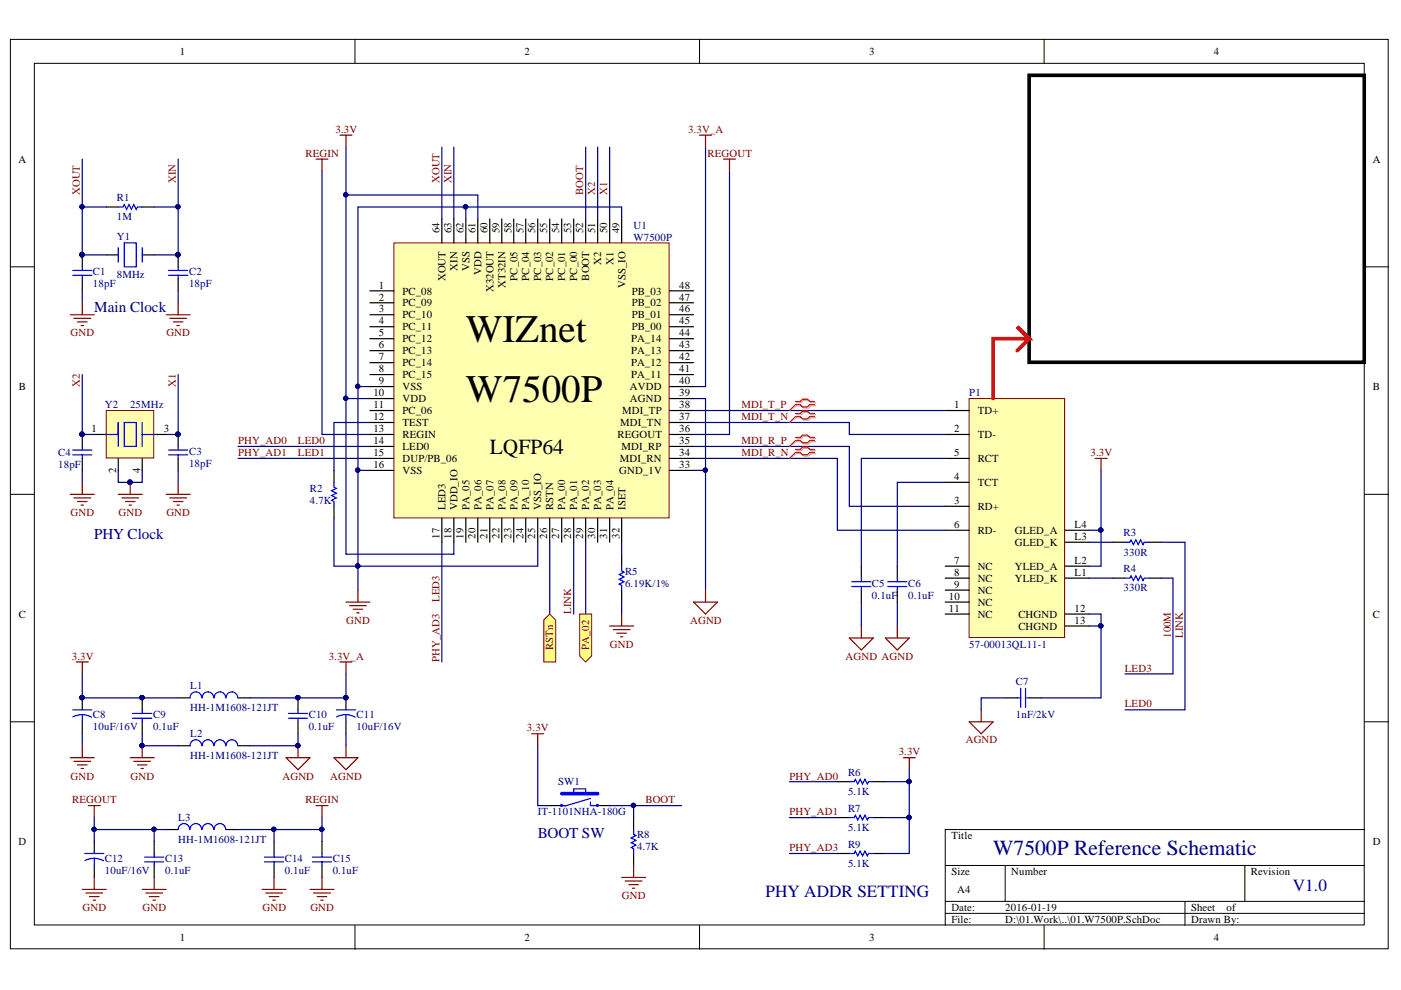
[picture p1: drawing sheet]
<svg xmlns="http://www.w3.org/2000/svg" width="297mm" height="210mm" viewBox="0 0 297 210" stroke-linecap="round" stroke-linejoin="round" font-family="sans-serif">
<defs><g id="words">
<g font-size="8.3">
<text x="98.8" y="72.6">WIZnet</text>
<text x="98.8" y="85.3">W7500P</text>
</g>
<text font-size="4.6" x="103.9" y="96.2">LQFP64</text>
<text font-size="4.6" fill="#000080" x="210.6" y="181.2">W7500P Reference Schematic</text>
<g font-size="3.6" fill="#000080">
<text x="162.3" y="190.3">PHY ADDR SETTING</text>
<text x="274.1" y="189">V1.0</text>
</g>
<g font-size="3.2" fill="#000080">
<text x="20" y="66.1">Main Clock</text>
<text x="20" y="114.2">PHY Clock</text>
<text x="114" y="177.7">BOOT SW</text>
</g>
<g font-size="2.3">
<text x="38.1" y="11.7">1</text>
<text x="111.2" y="11.7">2</text>
<text x="184.3" y="11.7">3</text>
<text x="257.4" y="11.7">4</text>
<text x="3.9" y="34.5">A</text>
<text x="291.1" y="34.5">A</text>
<text x="93.2" y="49.4" transform="rotate(-90 93.2 49.4)">64</text>
<text x="95.7" y="49.4" transform="rotate(-90 95.7 49.4)">63</text>
<text x="98.3" y="49.4" transform="rotate(-90 98.3 49.4)">62</text>
<text x="100.8" y="49.4" transform="rotate(-90 100.8 49.4)">61</text>
<text x="103.3" y="49.4" transform="rotate(-90 103.3 49.4)">60</text>
<text x="105.9" y="49.4" transform="rotate(-90 105.9 49.4)">59</text>
<text x="108.4" y="49.4" transform="rotate(-90 108.4 49.4)">58</text>
<text x="111" y="49.4" transform="rotate(-90 111 49.4)">57</text>
<text x="113.5" y="49.4" transform="rotate(-90 113.5 49.4)">56</text>
<text x="116" y="49.4" transform="rotate(-90 116 49.4)">55</text>
<text x="118.6" y="49.4" transform="rotate(-90 118.6 49.4)">54</text>
<text x="121.1" y="49.4" transform="rotate(-90 121.1 49.4)">53</text>
<text x="123.6" y="49.4" transform="rotate(-90 123.6 49.4)">52</text>
<text x="126.2" y="49.4" transform="rotate(-90 126.2 49.4)">51</text>
<text x="128.7" y="49.4" transform="rotate(-90 128.7 49.4)">50</text>
<text x="131.3" y="49.4" transform="rotate(-90 131.3 49.4)">49</text>
<text x="94.5" y="59.7" transform="rotate(-90 94.5 59.7)">XOUT</text>
<text x="97" y="57.4" transform="rotate(-90 97 57.4)">XIN</text>
<text x="99.5" y="57.5" transform="rotate(-90 99.5 57.5)">VSS</text>
<text x="102.1" y="58.2" transform="rotate(-90 102.1 58.2)">VDD</text>
<text x="109.7" y="59.5" transform="rotate(-90 109.7 59.5)">PC_05</text>
<text x="112.2" y="59.5" transform="rotate(-90 112.2 59.5)">PC_04</text>
<text x="114.8" y="59.5" transform="rotate(-90 114.8 59.5)">PC_03</text>
<text x="117.3" y="59.5" transform="rotate(-90 117.3 59.5)">PC_02</text>
<text x="119.8" y="59.5" transform="rotate(-90 119.8 59.5)">PC_01</text>
<text x="122.4" y="59.5" transform="rotate(-90 122.4 59.5)">PC_00</text>
<text x="124.9" y="59.5" transform="rotate(-90 124.9 59.5)">BOOT</text>
<text x="127.4" y="56.1" transform="rotate(-90 127.4 56.1)">X2</text>
<text x="130.1" y="56.1" transform="rotate(-90 130.1 56.1)">X1</text>
<text x="80.3" y="61.2">1</text>
<text x="80.3" y="63.7">2</text>
<text x="85.3" y="62.4">PC_08</text>
<text x="85.3" y="65">PC_09</text>
<text x="104.6" y="61.9" transform="rotate(-90 104.6 61.9)">X32OUT</text>
<text x="107.2" y="61" transform="rotate(-90 107.2 61)">XT32IN</text>
<text x="132.6" y="61" transform="rotate(-90 132.6 61)">VSS_IO</text>
<text x="134" y="65">PB_02</text>
<text x="134" y="62.4">PB_03</text>
<text x="144" y="63.7">47</text>
<text x="144" y="61.2">48</text>
<text x="80.3" y="66.2">3</text>
<text x="80.3" y="68.8">4</text>
<text x="80.3" y="71.3">5</text>
<text x="85.3" y="67.5">PC_10</text>
<text x="85.3" y="70.1">PC_11</text>
<text x="134" y="70.1">PB_00</text>
<text x="134" y="67.5">PB_01</text>
<text x="144" y="71.3">44</text>
<text x="144" y="68.8">45</text>
<text x="144" y="66.2">46</text>
<text x="80.3" y="73.9">6</text>
<text x="80.3" y="76.4">7</text>
<text x="85.3" y="72.6">PC_12</text>
<text x="85.3" y="75.1">PC_13</text>
<text x="85.3" y="77.7">PC_14</text>
<text x="133.8" y="77.7">PA_12</text>
<text x="133.8" y="75.1">PA_13</text>
<text x="133.8" y="72.6">PA_14</text>
<text x="144" y="76.4">42</text>
<text x="144" y="73.9">43</text>
<text x="4" y="82.7">B</text>
<text x="79.2" y="84">10</text>
<text x="80.3" y="78.9">8</text>
<text x="80.3" y="81.5">9</text>
<text x="85.3" y="80.2">PC_15</text>
<text x="85.3" y="82.7">VSS</text>
<text x="133.5" y="82.7">AVDD</text>
<text x="133.8" y="80.2">PA_11</text>
<text x="144" y="84">39</text>
<text x="144" y="81.5">40</text>
<text x="144" y="78.9">41</text>
<text x="291.1" y="82.7">B</text>
<text x="79.2" y="86.5">11</text>
<text x="79.2" y="89.1">12</text>
<text x="85.3" y="85.3">VDD</text>
<text x="85.3" y="87.8">PC_06</text>
<text x="131.9" y="87.8">MDI_TP</text>
<text x="133.5" y="85.3">AGND</text>
<text x="144" y="89.1">37</text>
<text x="144" y="86.5">38</text>
<text x="202.3" y="86.5">1</text>
<text x="207.3" y="87.8">TD+</text>
<text x="19.4" y="91.6">1</text>
<text x="34.8" y="91.6">3</text>
<text x="79.2" y="91.6">13</text>
<text x="79.2" y="94.1">14</text>
<text x="85.3" y="90.3">TEST</text>
<text x="85.3" y="92.9">REGIN</text>
<text x="85.3" y="95.4">LED0</text>
<text x="130.9" y="92.9">REGOUT</text>
<text x="131.5" y="90.3">MDI_TN</text>
<text x="131.8" y="95.4">MDI_RP</text>
<text x="144" y="94.1">35</text>
<text x="144" y="91.6">36</text>
<text x="202.3" y="91.6">2</text>
<text x="207.3" y="92.9">TD-</text>
<text x="24.6" y="100.4" transform="rotate(-90 24.6 100.4)">2</text>
<text x="29.7" y="100.4" transform="rotate(-90 29.7 100.4)">4</text>
<text x="79.2" y="96.7">15</text>
<text x="79.2" y="99.2">16</text>
<text x="85.3" y="97.9">DUP/PB_06</text>
<text x="85.3" y="100.5">VSS</text>
<text x="131.3" y="100.5">GND_1V</text>
<text x="131.4" y="97.9">MDI_RN</text>
<text x="144" y="99.2">33</text>
<text x="144" y="96.7">34</text>
<text x="202.3" y="101.7">4</text>
<text x="202.3" y="96.7">5</text>
<text x="207.3" y="97.9">RCT</text>
<text x="202.3" y="106.9">3</text>
<text x="207.3" y="103">TCT</text>
<text x="94.5" y="108.1" transform="rotate(-90 94.5 108.1)">LED3</text>
<text x="97" y="108.1" transform="rotate(-90 97 108.1)">VDD_IO</text>
<text x="99.5" y="108.1" transform="rotate(-90 99.5 108.1)">PA_05</text>
<text x="102.1" y="108.1" transform="rotate(-90 102.1 108.1)">PA_06</text>
<text x="104.6" y="108.1" transform="rotate(-90 104.6 108.1)">PA_07</text>
<text x="107.2" y="108.1" transform="rotate(-90 107.2 108.1)">PA_08</text>
<text x="109.7" y="108.1" transform="rotate(-90 109.7 108.1)">PA_09</text>
<text x="112.2" y="108.1" transform="rotate(-90 112.2 108.1)">PA_10</text>
<text x="114.8" y="108.1" transform="rotate(-90 114.8 108.1)">VSS_IO</text>
<text x="117.3" y="108.1" transform="rotate(-90 117.3 108.1)">RSTN</text>
<text x="119.8" y="108.1" transform="rotate(-90 119.8 108.1)">PA_00</text>
<text x="122.4" y="108.1" transform="rotate(-90 122.4 108.1)">PA_01</text>
<text x="124.9" y="108.1" transform="rotate(-90 124.9 108.1)">PA_02</text>
<text x="127.4" y="108.1" transform="rotate(-90 127.4 108.1)">PA_03</text>
<text x="130.1" y="108.1" transform="rotate(-90 130.1 108.1)">PA_04</text>
<text x="132.6" y="108.1" transform="rotate(-90 132.6 108.1)">ISET</text>
<text x="202.3" y="112">6</text>
<text x="207.3" y="108.2">RD+</text>
<text x="207.3" y="113.2">RD-</text>
<text x="215.2" y="113.2">GLED_A</text>
<text x="227.8" y="112">L4</text>
<text x="93.2" y="114.2" transform="rotate(-90 93.2 114.2)">17</text>
<text x="95.7" y="114.2" transform="rotate(-90 95.7 114.2)">18</text>
<text x="98.3" y="114.2" transform="rotate(-90 98.3 114.2)">19</text>
<text x="100.8" y="114.2" transform="rotate(-90 100.8 114.2)">20</text>
<text x="103.3" y="114.2" transform="rotate(-90 103.3 114.2)">21</text>
<text x="105.9" y="114.2" transform="rotate(-90 105.9 114.2)">22</text>
<text x="108.4" y="114.2" transform="rotate(-90 108.4 114.2)">23</text>
<text x="111" y="114.2" transform="rotate(-90 111 114.2)">24</text>
<text x="113.5" y="114.2" transform="rotate(-90 113.5 114.2)">25</text>
<text x="116" y="114.2" transform="rotate(-90 116 114.2)">26</text>
<text x="118.6" y="114.2" transform="rotate(-90 118.6 114.2)">27</text>
<text x="121.1" y="114.2" transform="rotate(-90 121.1 114.2)">28</text>
<text x="123.6" y="114.2" transform="rotate(-90 123.6 114.2)">29</text>
<text x="126.2" y="114.2" transform="rotate(-90 126.2 114.2)">30</text>
<text x="128.7" y="114.2" transform="rotate(-90 128.7 114.2)">31</text>
<text x="131.3" y="114.2" transform="rotate(-90 131.3 114.2)">32</text>
<text x="202.3" y="119.6">7</text>
<text x="215.2" y="115.8">GLED_K</text>
<text x="227.8" y="119.6">L2</text>
<text x="227.8" y="114.5">L3</text>
<text x="202.3" y="122.1">8</text>
<text x="202.3" y="124.6">9</text>
<text x="207.3" y="120.8">NC</text>
<text x="207.3" y="123.4">NC</text>
<text x="207.3" y="125.9">NC</text>
<text x="215.2" y="123.4">YLED_K</text>
<text x="215.2" y="120.8">YLED_A</text>
<text x="227.8" y="122.1">L1</text>
<text x="4" y="131">C</text>
<text x="201.2" y="127.2">10</text>
<text x="201.2" y="129.7">11</text>
<text x="207.3" y="128.4">NC</text>
<text x="207.3" y="131">NC</text>
<text x="215.9" y="131">CHGND</text>
<text x="227.8" y="129.7">12</text>
<text x="291.1" y="131">C</text>
<text x="215.9" y="133.5">CHGND</text>
<text x="227.8" y="132.2">13</text>
<text x="3.9" y="179.2">D</text>
<text x="201.7" y="177.9">Title</text>
<text x="291.1" y="179.2">D</text>
<text x="201.7" y="185.6">Size</text>
<text x="214.4" y="185.6">Number</text>
<text x="265.2" y="185.6">Revision</text>
<text x="203" y="189.4">A4</text>
<text x="201.7" y="193.2">Date:</text>
<text x="201.7" y="195.7">File:</text>
<text x="213.1" y="193.2">2016-01-19</text>
<text x="213.1" y="195.7">D:\01.Work\..\01.W7500P.SchDoc</text>
<text x="252.5" y="193.2">Sheet</text>
<text x="252.5" y="195.7">Drawn By:</text>
<text x="260.1" y="193.2">of</text>
<text x="38.1" y="199.5">1</text>
<text x="111.2" y="199.5">2</text>
<text x="184.3" y="199.5">3</text>
<text x="257.4" y="199.5">4</text>
</g>
<g font-size="2.3" fill="#800000">
<text x="71.1" y="28.1">3.3V</text>
<text x="145.9" y="28.1">3.3V_A</text>
<text x="64.8" y="33.2">REGIN</text>
<text x="150" y="33.2">REGOUT</text>
<text x="16.9" y="41.3" transform="rotate(-90 16.9 41.3)">XOUT</text>
<text x="37.3" y="38.8" transform="rotate(-90 37.3 38.8)">XIN</text>
<text x="93.2" y="38.8" transform="rotate(-90 93.2 38.8)">XOUT</text>
<text x="95.7" y="38.8" transform="rotate(-90 95.7 38.8)">XIN</text>
<text x="123.6" y="41.3" transform="rotate(-90 123.6 41.3)">BOOT</text>
<text x="126.2" y="41.3" transform="rotate(-90 126.2 41.3)">X2</text>
<text x="128.7" y="41.3" transform="rotate(-90 128.7 41.3)">X1</text>
<text x="15" y="71.3">GND</text>
<text x="35.3" y="71.3">GND</text>
<text x="16.9" y="82" transform="rotate(-90 16.9 82)">X2</text>
<text x="37.3" y="82" transform="rotate(-90 37.3 82)">X1</text>
<text x="157.2" y="86.5">MDI_T_P</text>
<text x="157.2" y="89.1">MDI_T_N</text>
<text x="50.5" y="94.1">PHY_AD0</text>
<text x="63.2" y="94.1">LED0</text>
<text x="157.2" y="94.1">MDI_R_P</text>
<text x="50.5" y="96.7">PHY_AD1</text>
<text x="63.2" y="96.7">LED1</text>
<text x="157.2" y="96.7">MDI_R_N</text>
<text x="231.2" y="96.7">3.3V</text>
<text x="15" y="109.4">GND</text>
<text x="25.1" y="109.4">GND</text>
<text x="35.3" y="109.4">GND</text>
<text x="93.2" y="127.7" transform="rotate(-90 93.2 127.7)">LED3</text>
<text x="121.1" y="130.2" transform="rotate(-90 121.1 130.2)">LINK</text>
<text x="73.4" y="132.2">GND</text>
<text x="117.3" y="137.8" transform="rotate(-90 117.3 137.8)">RSTn</text>
<text x="124.9" y="137.8" transform="rotate(-90 124.9 137.8)">PA_02</text>
<text x="129.3" y="137.3">GND</text>
<text x="146.3" y="132.2">AGND</text>
<text x="248.2" y="135.3" transform="rotate(-90 248.2 135.3)">100M</text>
<text x="250.8" y="135.3" transform="rotate(-90 250.8 135.3)">LINK</text>
<text x="15.2" y="139.8">3.3V</text>
<text x="69.7" y="139.8">3.3V_A</text>
<text x="93.2" y="140.3" transform="rotate(-90 93.2 140.3)">PHY_AD3</text>
<text x="179.3" y="139.8">AGND AGND</text>
<text x="238.5" y="142.4">LED3</text>
<text x="238.5" y="150">LED0</text>
<text x="111.7" y="155.1">3.3V</text>
<text x="190.5" y="160.1">3.3V</text>
<text x="204.7" y="157.6">AGND</text>
<text x="15" y="165.3">GND</text>
<text x="27.7" y="165.3">GND</text>
<text x="59.9" y="165.3">AGND</text>
<text x="70" y="165.3">AGND</text>
<text x="167.4" y="165.3">PHY_AD0</text>
<text x="15.3" y="170.3">REGOUT</text>
<text x="64.8" y="170.3">REGIN</text>
<text x="136.8" y="170.3">BOOT</text>
<text x="167.4" y="172.9">PHY_AD1</text>
<text x="167.4" y="180.5">PHY_AD3</text>
<text x="131.8" y="190.6">GND</text>
<text x="17.5" y="193.2">GND</text>
<text x="30.2" y="193.2">GND</text>
<text x="55.6" y="193.2">GND</text>
<text x="65.8" y="193.2">GND</text>
</g>
<g font-size="2.3" fill="#000080">
<text x="24.8" y="42.6">R1</text>
<text x="24.8" y="46.7">1M</text>
<text x="24.8" y="50.8">Y1</text>
<text x="134.3" y="48.5">U1</text>
<text x="134.3" y="51">W7500P</text>
<text x="19.7" y="58.4">C1</text>
<text x="24.8" y="58.9">8MHz</text>
<text x="40.1" y="58.4">C2</text>
<text x="19.7" y="60.9">18pF</text>
<text x="40.1" y="60.9">18pF</text>
<text x="205.5" y="84">P1</text>
<text x="22.2" y="86.5">Y2</text>
<text x="27.6" y="86.5">25MHz</text>
<text x="12.3" y="96.7">C4</text>
<text x="12.3" y="99.2">18pF</text>
<text x="40.1" y="96.4">C3</text>
<text x="40.1" y="98.9">18pF</text>
<text x="65.7" y="104.4">R2</text>
<text x="65.7" y="106.9">4.7K</text>
<text x="238.2" y="113.7">R3</text>
<text x="238.2" y="117.8">330R</text>
<text x="132.5" y="121.8">R5</text>
<text x="132.5" y="124.4">6.19K/1%</text>
<text x="184.9" y="124.4">C5</text>
<text x="192.6" y="124.4">C6</text>
<text x="238.2" y="121.3">R4</text>
<text x="238.2" y="125.4">330R</text>
<text x="184.9" y="126.9">0.1uF</text>
<text x="192.6" y="126.9">0.1uF</text>
<text x="205.5" y="137.3">57-00013QL11-1</text>
<text x="40.3" y="146.2">L1</text>
<text x="215.4" y="145.2">C7</text>
<text x="19.7" y="152.3">C8</text>
<text x="19.7" y="154.8">10uF/16V</text>
<text x="32.5" y="152.3">C9</text>
<text x="32.5" y="154.8">0.1uF</text>
<text x="40.3" y="150.7">HH-1M1608-121JT</text>
<text x="65.5" y="152.3">C10</text>
<text x="65.5" y="154.8">0.1uF</text>
<text x="75.6" y="152.3">C11</text>
<text x="75.6" y="154.8">10uF/16V</text>
<text x="215.4" y="152.3">1nF/2kV</text>
<text x="40.3" y="156.3">L2</text>
<text x="40.3" y="160.9">HH-1M1608-121JT</text>
<text x="118.3" y="166.5">SW1</text>
<text x="179.8" y="164.5">R6</text>
<text x="114" y="172.9">IT-1101NHA-180G</text>
<text x="179.8" y="168.6">5.1K</text>
<text x="179.8" y="172.1">R7</text>
<text x="37.8" y="174.1">L3</text>
<text x="37.8" y="178.7">HH-1M1608-121JT</text>
<text x="135.1" y="177.7">R8</text>
<text x="179.8" y="176.2">5.1K</text>
<text x="179.8" y="179.7">R9</text>
<text x="22.2" y="182.8">C12</text>
<text x="22.2" y="185.3">10uF/16V</text>
<text x="35" y="182.8">C13</text>
<text x="35" y="185.3">0.1uF</text>
<text x="60.4" y="182.8">C14</text>
<text x="60.4" y="185.3">0.1uF</text>
<text x="70.5" y="182.8">C15</text>
<text x="70.5" y="185.3">0.1uF</text>
<text x="135.1" y="180.2">4.7K</text>
<text x="179.8" y="183.8">5.1K</text>
</g>
</g></defs>
<g fill="#fff" stroke="#000" stroke-width=".21">
<path d="M2.2 8.4h292.1v192.8h-292.1z"/>
<path d="M7.3 13.4h281.9v182.7h-281.9z"/>
</g>
<g fill="none" stroke="#000" stroke-width=".21">
<path d="M75.3 8.4v5M148.3 8.4v5M221.4 8.4v5M2.2 56.6h5.1M289.3 56.6h5.1M2.2 104.8h5.1M289.3 104.8h5.1M2.2 153h5.1M289.3 153h5.1M289.3 175.9h-88.9v20.3M75.3 196.2v5.1M148.3 196.2v5.1"/>
<path d="M200.4 183.5h88.9M200.4 191.1h88.9M200.4 193.7h88.9M213.1 183.5v7.6M221.4 196.2v5.1M251.2 191.1v5.1M263.9 183.5v7.6"/>
</g>
<g fill="none" stroke="#000" stroke-width=".25">
<path d="M17.4 54v2.6M17.4 59.1v2.6M22.5 54h2.6M22.5 43.9h2.6M30.2 54h2.5M30.2 43.9h2.5M37.8 54v2.6M37.8 59.1v2.6M17.4 92.1v2.6M17.4 97.2v2.5M37.8 92.1v2.6M37.8 97.2v2.5"/>
<path d="M131.8 117.5v2.5M236 115h2.5M243.6 115h2.5M131.8 125.1v2.6M182.6 120v2.6M182.6 125.1v2.6M190.2 120v2.6M190.2 125.1v2.6M236 122.6h2.5M243.6 122.6h2.5M213.1 148h2.6M218.2 148h2.5"/>
<path d="M134.3 173.3v2.6M134.3 181v2.5"/>
</g>
<g fill="none" stroke="#00f" stroke-width=".25">
<path d="M15.4 57.3h4.1M15.4 58.4h4.1M17.4 56.6v.7M17.4 58.4v.7M25.1 43.9h1l.2-.5 .5 1 .6-1 .5 1 .5-1 .5 1 .2-.5h1.1M25.1 52.5v3.1M26.3 51.5h2.6v5.1h-2.6zM30.2 52.5v3.1M35.7 57.3h4.1M35.7 58.4h4.1M37.8 56.6v.7M37.8 58.4v.7"/>
<path d="M15.4 95.4h4.1M15.4 96.4h4.1M17.4 94.7v.7M17.4 96.4v.8M35.7 95.4h4.1M35.7 96.4h4.1M37.8 94.7v.7M37.8 96.4v.8M238.5 115h1l.3-.5 .5 1 .5-1 .5 1 .5-1 .5 1 .3-.5h1M131.8 120v1.1l.5 .2-1 .5 1 .5-1 .5 1 .5-1 .5 .5 .3v1M180.6 123.3h4.1M180.6 124.4h4.1"/>
<path d="M182.6 122.6v.7M182.6 124.4v.7M188.2 123.3h4.1M188.2 124.4h4.1M190.2 122.6v.7M190.2 124.4v.7M238.5 122.6h1l.3-.5 .5 1 .5-1 .5 1 .5-1 .5 1 .3-.5h1M215.7 148h.7M216.4 145.9v4.1M217.4 145.9v4.1M217.4 148h.8M134.3 175.9v1l.5 .3-1 .5 1 .5-1 .5 1 .5-1 .5 .5 .2v1.1"/>
</g>
<g fill="#000080" stroke="#000080" stroke-width=".21">
<circle cx="17.4" cy="54" r=".47"/>
<circle cx="37.7" cy="54" r=".47"/>
<circle cx="17.4" cy="43.8" r=".46"/>
<circle cx="37.7" cy="43.8" r=".46"/>
<circle cx="17.4" cy="92.1" r=".46"/>
<circle cx="37.7" cy="92.1" r=".46"/>
<circle cx="75.8" cy="81.9" r=".46"/>
<circle cx="75.8" cy="99.7" r=".46"/>
<circle cx="75.8" cy="120" r=".46"/>
<circle cx="73.3" cy="84.5" r=".46"/>
<circle cx="73.3" cy="41.3" r=".46"/>
<circle cx="149.5" cy="99.7" r=".46"/>
<circle cx="98.7" cy="43.8" r=".46"/>
<circle cx="134.3" cy="170.8" r=".46"/>
</g>
<g fill="none" stroke="#000080" stroke-width=".25">
<path d="M17.4 33.7v10.2M37.8 33.7v10.2M68.3 36.3v55.8h10.1M73.4 31.2v53.3h5M93.7 31.2v15.2M96.2 31.2v15.2M124.2 31.2v15.2M126.7 31.2v15.2M129.3 31.2v15.2M149.6 31.2v50.8h-2.6M154.7 36.3v55.8h-7.7M22.5 43.9h-5.1v10.1h5.1"/>
<path d="M32.7 43.9h5.1v10.1h-5.1M73.4 41.4h27.9v5M98.8 46.4v-2.5h-22.9v38.1M98.8 43.9h33v2.5M17.4 61.7v2.5M17.4 79.4v12.7M37.8 61.7v2.5M37.8 79.4v12.7M17.4 99.7v2.6M37.8 99.7v2.6M50.5 94.7h27.9M50.5 97.2h27.9"/>
<path d="M73.4 84.5v33h22.8v-2.5M75.9 99.7h2.5M78.4 82h-2.5v43.1M147 99.7h2.6v25.4M147 84.5h2.6v15.2M93.7 115v25.3M114 115v5h-38.1M131.8 115v2.5M246.1 115h5.1v35.5h-12.7M131.8 127.7v2.5M182.6 127.7v5M190.2 127.7v5"/>
<path d="M246.1 122.6h2.6v20.3h-10.2M114 170.8h2.5M129.3 170.8h5v2.5M134.3 170.8h10.2"/>
</g>
<g fill="none" stroke="#800000" stroke-width=".25">
<path d="M67 33.7h2.5M68.3 33.7v2.6M72.1 28.7h2.5M73.4 28.7v2.5M148.3 28.7h2.6M149.6 28.7v2.5M153.4 33.7h2.5M154.7 33.7v2.6M14.9 66.7h5.1M15.7 67.5h3.5M16.4 68.3h2.1M17.2 69h.5"/>
<path d="M17.4 64.2v2.5M35.2 66.7h5.1M36 67.5h3.6M36.8 68.3h2M37.5 69h.5M37.8 64.2v2.5M232.2 97.2h2.5M233.4 97.2v2.5M14.9 104.8h5.1M15.7 105.6h3.5M16.4 106.3h2.1M17.2 107.1h.5"/>
<path d="M17.4 102.3v2.5M35.2 104.8h5.1M36 105.6h3.6M36.8 106.3h2M37.5 107.1h.5M37.8 102.3v2.5M73.4 127.7h5M74.1 128.4h3.6M74.9 129.2h2M75.6 129.9h.5M75.9 125.1v2.6M129.3 132.7h5"/>
<path d="M130 133.5h3.6M130.8 134.3h2M131.5 135h.6M131.8 130.2v2.5M147 127.7h5.1l-2.5 2.5zM149.6 125.1v2.6M180.1 135.3h5.1l-2.6 2.5zM182.6 132.7v2.6M187.7 135.3h5.1l-2.6 2.5zM190.2 132.7v2.6M112.7 155.6h2.6M114 155.6v2.5"/>
<path d="M205.5 153h5.1l-2.6 2.6zM208 150.5v2.5M131.8 186h5.1M132.6 186.8h3.5M133.3 187.6h2.1M134.1 188.3h.5M134.3 183.5v2.5"/>
</g>
<path d="M22.5 87h10.1v10.1h-10.1z" fill="#ffffb0" stroke="#800000" stroke-width=".21"/>
<path d="M20 92.1h2.5M25.1 97.2v2.5M30.2 97.2v2.5M32.7 92.1h2.5M70.8 99.7v2.6M70.8 107.3v2.6" fill="none" stroke="#000" stroke-width=".25"/>
<path d="M22.5 92.1h2.6v-2.5v5.1M26.3 89.6h2.6v5.1h-2.6zM30.2 92.1h2.5M30.2 89.6v5.1M70.8 102.3v1l.5 .2-1 .5 1 .6-1 .5 1 .5-1 .5 .5 .2v1" fill="none" stroke="#00f" stroke-width=".25"/>
<path d="M17.4 92.1h2.6M25.1 99.7v2.6h5.1v-2.6M35.2 92.1h2.6M78.4 89.6h-7.6v10.1M70.8 109.9v10.1h5.1" fill="none" stroke="#000080" stroke-width=".25"/>
<g fill="#000080" stroke="#000080" stroke-width=".21">
<circle cx="17.4" cy="92.1" r=".46"/>
<circle cx="37.7" cy="92.1" r=".46"/>
<circle cx="27.5" cy="102.2" r=".47"/>
<circle cx="75.8" cy="120" r=".46"/>
</g>
<path d="M25.1 104.8h5.1M25.8 105.6h3.6M26.6 106.3h2M27.4 107.1h.5M27.6 102.3v2.5" fill="none" stroke="#800000" stroke-width=".25"/>
<path d="M205.5 84.5h20.2v50.7h-20.2z" fill="#ffffb0" stroke="#800000" stroke-width=".21"/>
<g fill="none" stroke="#000" stroke-width=".25">
<path d="M200.4 87h5.1M200.4 92.1h5.1M200.4 97.2h5.1M200.4 107.3h5.1M200.4 102.3h5.1M200.4 112.4h5.1M225.8 112.4h5.1M225.8 115h5.1M200.4 120h5.1M200.4 122.6h5.1M200.4 125.1h5.1M200.4 127.7h5.1"/>
<path d="M200.4 130.2h5.1M225.8 120h5.1M225.8 122.6h5.1M225.8 130.2h5.1M225.8 132.7h5.1M17.4 148v2.5M17.4 153v2.6M30.2 148v2.5M30.2 153v2.6M37.8 148h2.5M37.8 158.1h2.5M50.5 148h2.5"/>
<path d="M50.5 158.1h2.5M63.2 148v2.5M63.2 153v2.6M73.4 148v2.5M73.4 153v2.6M20 178.4v2.6M32.7 178.4v2.6M35.2 175.9h2.6M47.9 175.9h2.6M58.1 178.4v2.6M68.3 178.4v2.6M116.5 170.8h2.6"/>
<path d="M126.7 170.8h2.6M177.5 165.7h2.6M177.5 173.3h2.6M185.2 165.7h2.5M185.2 173.3h2.5M20 183.5v2.5M32.7 183.5v2.5M58.1 183.5v2.5M68.3 183.5v2.5M177.5 181h2.6M185.2 181h2.5"/>
</g>
<g fill="none" stroke="#000080" stroke-width=".25">
<path d="M147 87h53.4M147 89.6h33.1v2.5h20.3M147 94.7h33.1v12.6h20.3M147 97.2h30.5v15.2h22.9M200.4 97.2h-17.8v22.8M233.4 99.7v20.3h-2.5M200.4 102.3h-10.2v17.7M230.9 115h5.1M230.9 112.4h2.5M230.9 130.2h2.5v2.5h-2.5M230.9 122.6h5.1M233.4 132.7v15.3h-12.7"/>
<path d="M17.4 142.9v5.1h20.4M17.4 155.6v2.5M30.2 155.6v2.5h7.6M63.2 155.6v2.5h-10.2M73.4 142.9v5.1h-20.4M73.4 155.6v2.5M114 158.1v12.7M213.1 148h-5.1v2.5M20 173.3v2.6M32.7 175.9v2.5M35.2 175.9h-15.2v2.5M50.5 175.9h7.6v2.5"/>
<path d="M58.1 175.9h10.2v2.5M68.3 173.3v2.6M167.4 165.7h10.1M167.4 173.3h10.1M187.7 165.7h5.1M187.7 173.3h5.1M192.8 163.2v17.8h-5.1M167.4 181h10.1"/>
</g>
<g fill="#000080" stroke="#000080" stroke-width=".21">
<circle cx="233.4" cy="112.4" r=".46"/>
<circle cx="233.4" cy="132.7" r=".47"/>
<circle cx="192.7" cy="173.3" r=".47"/>
<circle cx="192.7" cy="165.7" r=".47"/>
<circle cx="73.3" cy="147.9" r=".46"/>
<circle cx="17.4" cy="147.9" r=".46"/>
<circle cx="30.1" cy="147.9" r=".46"/>
<circle cx="63.1" cy="147.9" r=".46"/>
<circle cx="30.1" cy="158.1" r=".46"/>
<circle cx="63.1" cy="158.1" r=".46"/>
<circle cx="32.6" cy="175.8" r=".46"/>
<circle cx="19.9" cy="175.8" r=".46"/>
<circle cx="58" cy="175.8" r=".46"/>
<circle cx="68.2" cy="175.8" r=".46"/>
</g>
<g fill="none" stroke="#800000" stroke-width=".25">
<path d="M16.2 140.3h2.5M17.4 140.3v2.6M17.4 158.1v2.6M30.2 158.1v2.6M63.2 158.1v2.6M72.1 140.3h2.5M73.4 140.3v2.6M73.4 158.1v2.6M14.9 160.7h5.1M15.7 161.4h3.5M16.4 162.2h2.1M17.2 162.9h.5"/>
<path d="M18.7 170.8h2.6M20 170.8v2.5M27.6 160.7h5.1M28.4 161.4h3.5M29.1 162.2h2.1M29.9 162.9h.5M60.6 160.7h5.1l-2.5 2.5zM67 170.8h2.5M68.3 170.8v2.5M70.8 160.7h5.1l-2.5 2.5zM191.5 160.7h2.6M192.8 160.7v2.5"/>
<path d="M17.4 188.6h5.1M18.2 189.3h3.6M19 190.1h2M19.7 190.9h.5M20 186v2.6M30.2 188.6h5M30.9 189.3h3.6M31.7 190.1h2M32.4 190.9h.5M32.7 186v2.6M55.6 188.6h5M56.3 189.3h3.6"/>
<path d="M57.1 190.1h2M57.8 190.9h.6M58.1 186v2.6M65.7 188.6h5.1M66.5 189.3h3.5M67.3 190.1h2M68 190.9h.5M68.3 186v2.6"/>
</g>
<g fill="none" stroke="#00f" stroke-width=".25">
<path d="M15.4 150.5h4.1M17.4 151.5l.9 .1 1.1 .5M17.4 151.5l-1.2 .2-.7 .3M17.4 151.5v1.5M28.1 151.3h4.1M28.1 152.3h4.1M30.2 150.5v.8M30.2 152.3v.7M42.8 148a1.23 1.23 0 0 0-1.3-1.3 1.23 1.23 0 0 0-1.2 1.3M42.8 158.1a1.23 1.23 0 0 0-1.3-1.3 1.23 1.23 0 0 0-1.2 1.3M45.3 148a1.22 1.22 0 0 0-1.2-1.3 1.22 1.22 0 0 0-1.2 1.3M45.3 158.1a1.22 1.22 0 0 0-1.2-1.3 1.22 1.22 0 0 0-1.2 1.3"/>
<path d="M47.8 148a1.22 1.22 0 0 0-1.2-1.3 1.22 1.22 0 0 0-1.2 1.3M47.8 158.1a1.22 1.22 0 0 0-1.2-1.3 1.22 1.22 0 0 0-1.2 1.3M50.4 148a1.22 1.22 0 0 0-1.2-1.3 1.22 1.22 0 0 0-1.3 1.3M50.4 158.1a1.22 1.22 0 0 0-1.2-1.3 1.22 1.22 0 0 0-1.3 1.3M61.2 151.3h4M61.2 152.3h4M63.2 150.5v.8M63.2 152.3v.7M71.3 150.5h4.1M73.4 151.5l1.2 .2 .7 .4M73.4 151.5l-1.3 .2-.7 .3M73.4 151.5v1.5"/>
<path d="M40.2 175.9a1.22 1.22 0 0 0-1.2-1.3 1.22 1.22 0 0 0-1.2 1.3M42.8 175.9a1.23 1.23 0 0 0-1.3-1.3 1.23 1.23 0 0 0-1.2 1.3M45.3 175.9a1.22 1.22 0 0 0-1.2-1.3 1.22 1.22 0 0 0-1.2 1.3M47.8 175.9a1.22 1.22 0 0 0-1.2-1.3 1.22 1.22 0 0 0-1.2 1.3M119.1 170.8h1h-1M121.6 168.3v-1h2.6v1M125.2 170v.8h1.5M125.2 169.3l-5.1 1.5M180.1 165.7h1l.2-.5 .6 1 .5-1 .5 1 .5-1 .5 1 .2-.5h1.1M180.1 173.3h1l.2-.5 .6 1.1 .5-1.1 .5 1.1 .5-1.1 .5 1.1 .2-.6h1.1M18 181h4M20 182l.8 .1 1.1 .4"/>
<path d="M20 182l-.8 .1-1.2 .4M20 182v1.5M30.7 181.7h4M30.7 182.7h4M32.7 181v.7M32.7 182.7v.8M56.1 181.7h4M56.1 182.7h4M58.1 181v.7M58.1 182.7v.8M66.2 181.7h4.1M66.2 182.7h4.1"/>
<path d="M68.3 181v.7M68.3 182.7v.8M180.1 181h1l.2-.5 .6 1 .5-1 .5 1 .5-1 .5 1 .2-.5h1.1"/>
<circle cx="119" cy="170.8" r=".2"/>
<circle cx="126.7" cy="170.8" r=".2"/>
</g>
<path d="M119.1 168.3h7.6" fill="none" stroke="#00f" stroke-width=".76"/>
<path d="M168.9 85.4h1l.5-.5h1l.5 .5h1.1M168.9 86h1l.5 .5h1l.5-.5h1.1M168.9 87.9h1l.5-.5h1l.5 .5h1.1M168.9 88.6h1l.5 .5h1l.5-.5h1.1M168.9 93h1l.5-.5h1l.5 .5h1.1M168.9 93.6h1l.5 .5h1l.5-.5h1.1M168.9 95.5h1l.5-.5h1l.5 .5h1.1M168.9 96.2h1l.5 .5h1l.5-.5h1.1" fill="none" stroke="#d0a3a3" stroke-width=".25"/>
<path d="M168.9 86l-1.5 1M168.9 88.6l-1.5 1M168.9 93.6l-1.5 1.1M168.9 96.2l-1.5 1" fill="none" stroke="#d0a3a3" stroke-width=".21"/>
<path d="M168.6 85.1h1.1l.5-.5h1l.5 .5h1M168.6 85.8h1.1l.5 .5h1l.5-.5h1M168.6 87.7h1.1l.5-.5h1l.5 .5h1M168.6 88.3h1.1l.5 .5h1l.5-.5h1M168.6 92.8h1.1l.5-.6h1l.5 .6h1M168.6 93.4h1.1l.5 .5h1l.5-.5h1M168.6 95.3h1.1l.5-.5h1l.5 .5h1M168.6 95.9h1.1l.5 .5h1l.5-.5h1" fill="none" stroke="#f00" stroke-width=".25"/>
<path d="M168.6 85.8l-1.2 1.2M168.6 88.3l-1.2 1.3M168.6 93.4l-1.2 1.3M168.6 95.9l-1.2 1.3" fill="none" stroke="#f00" stroke-width=".21"/>
<path d="M83.5 51.5h58.4v58.3h-58.4z" fill="#ffffb0" stroke="#800000" stroke-width=".21"/>
<g fill="none" stroke="#000" stroke-width=".25">
<path d="M93.7 46.4v5.1M96.2 46.4v5.1M98.8 46.4v5.1M101.3 46.4v5.1M103.8 46.4v5.1M106.4 46.4v5.1M108.9 46.4v5.1M111.5 46.4v5.1M114 46.4v5.1M116.5 46.4v5.1M119.1 46.4v5.1M121.6 46.4v5.1"/>
<path d="M124.2 46.4v5.1M126.7 46.4v5.1M129.3 46.4v5.1M131.8 46.4v5.1M78.4 61.7h5.1M78.4 64.2h5.1M78.4 66.7h5.1M78.4 69.3h5.1M78.4 71.8h5.1M78.4 74.3h5.1M78.4 76.9h5.1M78.4 79.4h5.1"/>
<path d="M142 61.7h5M142 64.2h5M142 66.7h5M142 69.3h5M142 71.8h5M142 74.3h5M142 76.9h5M142 79.4h5M78.4 82h5.1M78.4 84.5h5.1M78.4 87h5.1M78.4 89.6h5.1"/>
<path d="M78.4 92.1h5.1M78.4 94.7h5.1M78.4 97.2h5.1M78.4 99.7h5.1M142 82h5M142 84.5h5M142 87h5M142 89.6h5M142 92.1h5M142 94.7h5M142 97.2h5M142 99.7h5"/>
<path d="M93.7 109.9v5.1M96.2 109.9v5.1M98.8 109.9v5.1M101.3 109.9v5.1M103.8 109.9v5.1M106.4 109.9v5.1M108.9 109.9v5.1M111.5 109.9v5.1M114 109.9v5.1M116.5 109.9v5.1M119.1 109.9v5.1M121.6 109.9v5.1"/>
<path d="M124.2 109.9v5.1M126.7 109.9v5.1M129.3 109.9v5.1M131.8 109.9v5.1"/>
</g>
<path d="M218.2 16h71v60.8h-71z" fill="none" stroke="#000" stroke-width=".76"/>
<path d="M215.7 74.3l2.5-2.5-2.5-2.5 2.5 2.5h-7.6v12.7" fill="none" stroke="#f00" stroke-width=".76"/>
<path d="M116.5 115v15.2M121.6 115v15.2" fill="none" stroke="#000080" stroke-width=".25"/>
<path d="M115.3 131.5l1.2-1.3 1.3 1.3v8.8h-2.5z" fill-rule="evenodd" fill="#ffff80" stroke="#800000" stroke-width=".21"/>
<path d="M124.2 115v15.2" fill="none" stroke="#000080" stroke-width=".25"/>
<path d="M122.9 130.2h2.5v8.9l-1.2 1.2-1.3-1.2z" fill-rule="evenodd" fill="#ffff80" stroke="#800000" stroke-width=".21"/>
<use href="#words"/>
</svg>
